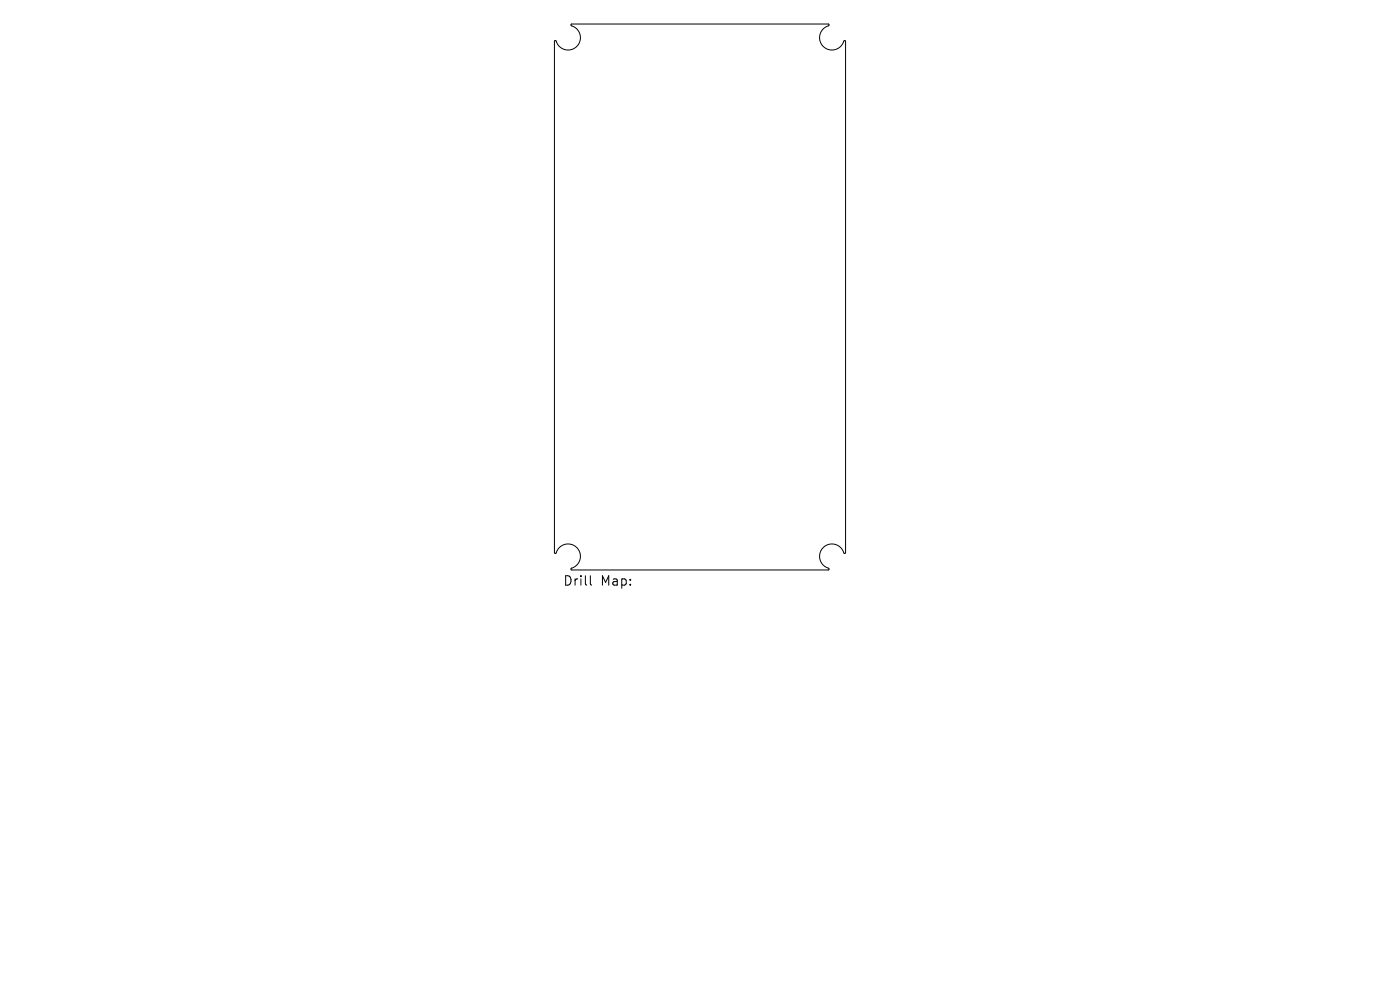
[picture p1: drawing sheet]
<svg xmlns="http://www.w3.org/2000/svg" width="297mm" height="210mm" viewBox="0 0 297 210" stroke-linecap="round" stroke-linejoin="round" font-family="sans-serif">
<defs><g id="words">
<g font-size="2.8">
<text x="119.5" y="124.5">Drill</text>
<text x="127.4" y="124.5">Map:</text>
</g>
</g></defs>
<path d="M121.2 5.1h54.5l.2 .2a2.68 2.68 0 0 0-1.3 4.5 2.68 2.68 0 0 0 4.5-1.2l.3 .2v108.4l-.3 .2a2.68 2.68 0 0 0-4.5-1.2 2.68 2.68 0 0 0 1.3 4.5l-.2 .2h-54.4l-.2-.2a2.68 2.68 0 0 0 1.3-4.5 2.68 2.68 0 0 0-4.5 1.2l-.3-.2v-108.4l.3-.2a2.68 2.68 0 0 0 4.5 1.2 2.68 2.68 0 0 0-1.3-4.5zM125.2 122.1v1.7l.3 .3" fill="none" stroke="#000" stroke-width=".21"/>
<use href="#words"/>
</svg>
